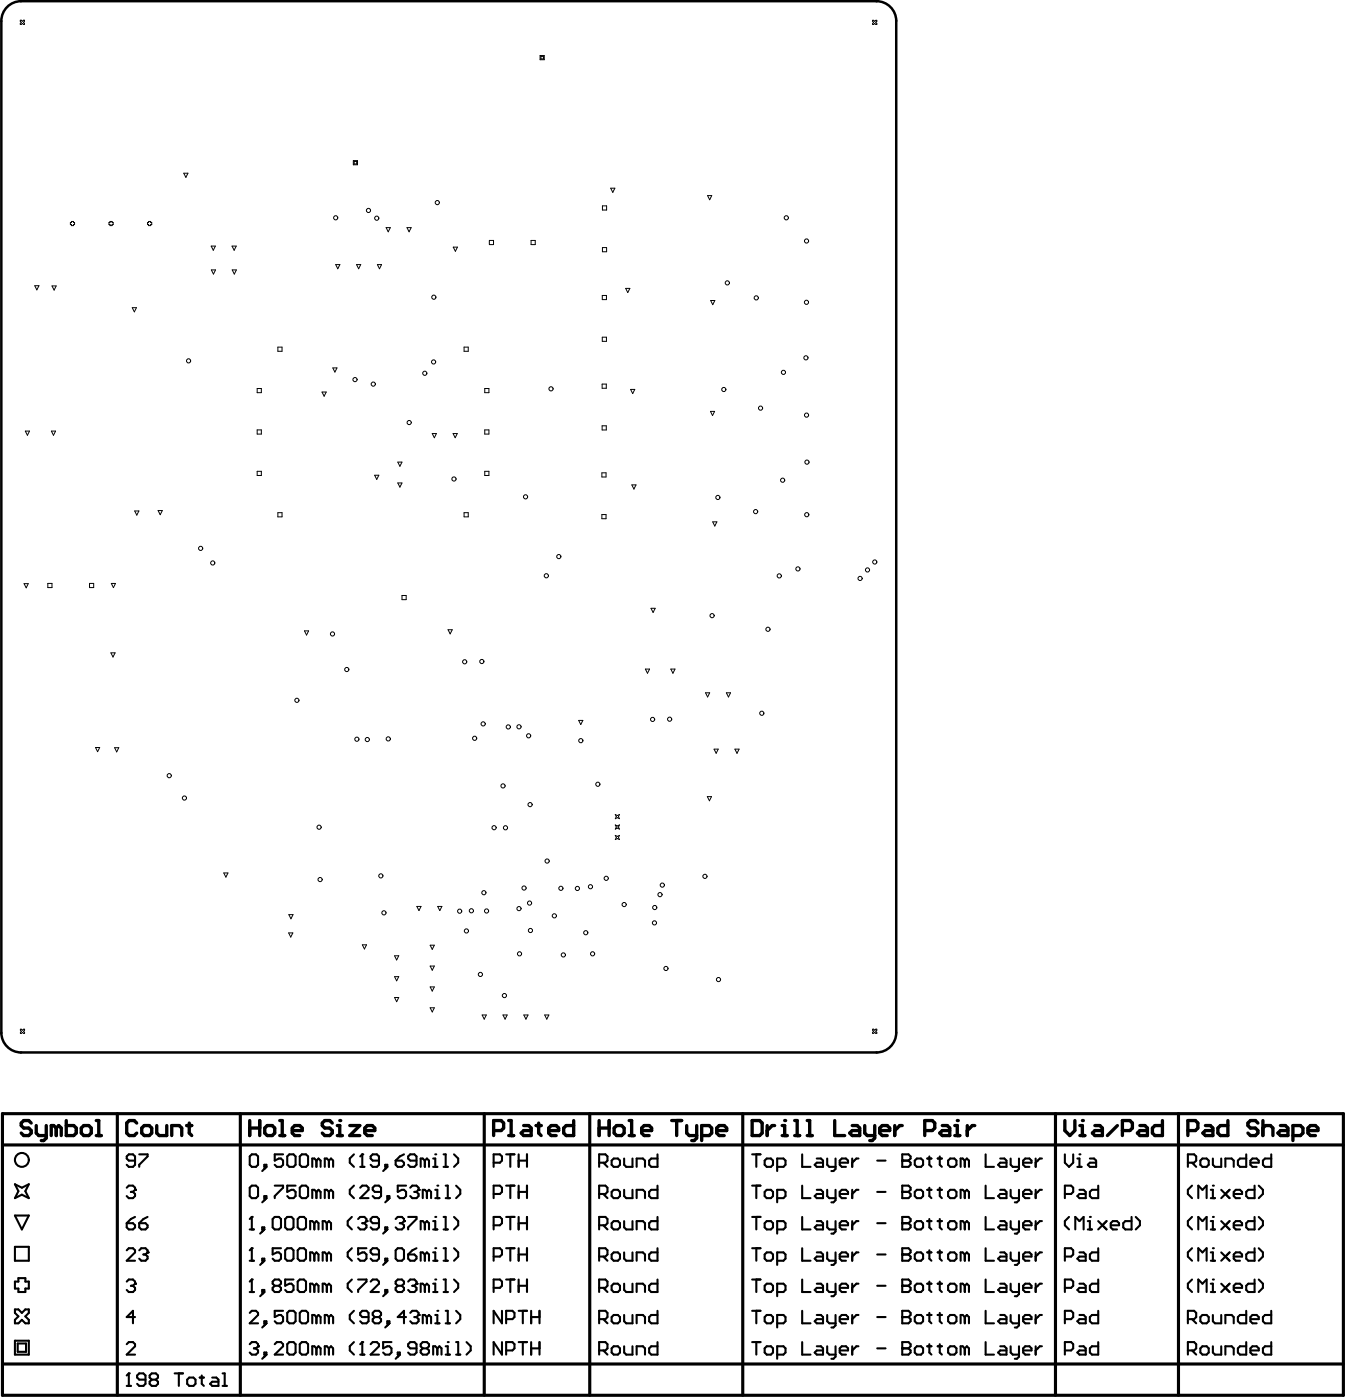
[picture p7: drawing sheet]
<svg xmlns="http://www.w3.org/2000/svg" width="273mm" height="284mm" viewBox="0 0 273 284" stroke-linecap="round" stroke-linejoin="round" font-family="sans-serif">
<path d="M4.2 .2h173.4M4.3 .2a4 4 0 0 0-4 4.1v205M177.5 .2a4 4 0 0 1 4 4.1M181.5 4.2v205M.3 209.2a4 4 0 0 0 4 4M4.2 213.2h173.4M181.5 209.2a4 4 0 0 1-4 4" fill="none" stroke="#000" stroke-width=".51"/>
<g fill="none" stroke="#000" stroke-width=".42">
<path d="M3 239.9l1.4 .7 1.4-.7-.7 1.4 .7 1.4-1.4-.7-1.4 .7 .7-1.4zM27.4 235.1h-1.3l-.4-.4v-.4l.4-.4h.8l.5 .4v1.7l-.5 .4h-.8l-.4-.4M28.2 233.9h1.7v.4l-1.7 1.7v.4M51 233.9h.8l.5 .4v1.7l-.5 .4h-.8l-.4-.4v-1.7zM53.5 236h.5v.4h-.5zM54 236.4l-.9 .8M57.3 233.9h-1.6v1.2l.8-.4h.4l.4 .4v.9l-.4 .4h-.8l-.4-.4M58.6 233.9h.9l.4 .4v1.7l-.4 .4h-.9l-.4-.4v-1.7zM61.1 233.9h.9l.4 .4v1.7l-.4 .4h-.9l-.4-.4v-1.7zM64.1 235.1l-.4-.4h-.4v1.7M64.1 235.1v1.3M64.1 235.1l.4-.4 .4 .4v1.3"/>
<path d="M66.6 235.1l-.4-.4h-.4v1.7M66.6 235.1v1.3M66.6 235.1l.5-.4 .4 .4v1.3M71.7 233.9l-.8 .8v.9l.8 .8M73 236.4h.8M73 234.3l.4-.4v2.5M76.8 235.1h-1.3l-.4-.4v-.4l.4-.4h.8l.5 .4v1.7l-.5 .4h-.8l-.4-.4M78 236h.5v.4h-.5zM78.5 236.4l-.9 .8M80.1 235.1h1.3l.4 .5v.4l-.4 .4h-.8l-.5-.4zM81.8 233.9l-.8 .4-.9 .8M84.4 235.1h-1.3l-.4-.4v-.4l.4-.4h.8l.5 .4v1.7l-.5 .4h-.8l-.4-.4"/>
<path d="M86.1 235.1l-.5-.4h-.4v1.7M86.1 235.1v1.3M86.1 235.1l.4-.4 .4 .4v1.3M87.7 236.4h.9M87.7 234.7h.5v1.7M89.9 236.4h.8M89.9 233.9h.4v2.5M92 233.9l.8 .8v.9l-.8 .8M100 235.6h1.3l.4-.5v-.8l-.4-.4h-1.3v2.5M102.5 233.9h1.7M103.4 233.9v2.5M105.1 233.9v2.5"/>
<path d="M105.1 235.1h1.6M106.7 233.9v2.5M121.4 235.6h1.2l.4-.5v-.8l-.4-.4h-1.2v2.5M122.2 235.6l.8 .8M124.3 234.7h.9l.4 .4v.9l-.4 .4h-.9l-.4-.4v-.9zM126.4 234.7v1.3l.4 .4h1.3v-1.7M129 236.4v-1.7h1.2l.4 .4v1.3M133.2 233.9v2.5h-1.3l-.4-.4v-.9l.4-.4h1.3M152.4 233.9h1.6M153.2 233.9v2.5M155.3 234.7h.9l.4 .4v.9l-.4 .4h-.9l-.4-.4v-.9zM157.4 236.4h1.3l.4-.4v-.9l-.4-.4h-1.3v2.5"/>
<path d="M162.5 233.9v2.5h1.7M165.4 234.7h.9l.4 .4v1.3h-1.3l-.4-.4 .4-.4h1.3M167.6 234.7v1.3l.4 .4h1.2M169.2 234.7v2.1l-.4 .4h-.4M170.1 235.6h1.7v-.5l-.4-.4h-.9l-.4 .4v.9l.4 .4h.9M172.6 234.7v1.7M173.9 234.7h-.4l-.9 .9M177.7 235.1h1.7M182.8 233.9h1.2l.4 .4v.4l-.4 .4 .4 .5v.4l-.4 .4h-1.2zM182.8 235.1h1.2M185.3 235.1l.4-.4h.9l.4 .4v.9l-.4 .4h-.9l-.4-.4zM187.8 234.7h.9"/>
<path d="M188.2 234.3v1.7l.5 .4M189.9 234.7h.9M190.4 234.3v1.7l.4 .4M192 235.1l.5-.4h.8l.4 .4v.9l-.4 .4h-.8l-.5-.4zM195.4 235.1l-.4-.4h-.4v1.7M195.4 235.1v1.3M195.4 235.1l.4-.4 .5 .4v1.3M199.6 233.9v2.5h1.7M202.6 234.7h.8l.5 .4v1.3h-1.3l-.4-.4 .4-.4h1.3M204.7 234.7v1.3l.4 .4h1.3M206.4 234.7v2.1l-.4 .4h-.4M207.3 235.6h1.6v-.5l-.4-.4h-.8l-.4 .4v.9l.4 .4h.8"/>
<path d="M209.8 234.7v1.7M211.1 234.7h-.5l-.8 .9M215.7 233.9v1.7l.8 .8 .9-.8v-1.7M218.2 236.4h.9M218.2 234.7h.5v1.7M220.8 234.7h.8l.4 .4v1.3h-1.2l-.5-.4 .5-.4h1.2M240.6 235.6h1.3l.4-.5v-.8l-.4-.4h-1.3v2.5M241.5 235.6l.8 .8M243.6 234.7h.8l.4 .4v.9l-.4 .4h-.8l-.5-.4v-.9zM245.7 234.7v1.3l.4 .4h1.3v-1.7M248.2 236.4v-1.7h1.3l.4 .4v1.3M252.4 233.9v2.5h-1.2l-.5-.4v-.9l.5-.4h1.2"/>
<path d="M253.3 235.6h1.7v-.5l-.5-.4h-.8l-.4 .4v.9l.4 .4h.8M257.5 233.9v2.5h-1.3l-.4-.4v-.9l.4-.4h1.3M3 252.6h2.8v2.8h-2.8zM3 259.6h.7v-.7h1.4v.7h.7v1.5h-.7v.7h-1.4v-.7h-.7zM3 246.3h2.8l-1.4 2.8zM25.7 253.3l.4-.4h.8l.5 .4v.4l-1.7 1.7h1.7M25.7 240.6l.4-.4h.8l.5 .4v.5l-.5 .4M25.7 247.8h1.2l.5 .4v.5l-.5 .4h-.8l-.4-.4zM25.7 259.6l.4-.4h.8l.5 .4v.5l-.5 .4M26.5 241.5h.4M26.9 241.5l.5 .4v.4l-.5 .4h-.8l-.4-.4M27.4 246.5l-.9 .5-.8 .8"/>
<path d="M28.2 253.3l.4-.4h.9l.4 .4v.4l-.4 .5M28.2 247.8h1.3l.4 .4v.5l-.4 .4h-.9l-.4-.4zM29 254.2h.5M29.5 254.2l.4 .4v.4l-.4 .4h-.9l-.4-.4M29.9 246.5l-.9 .5-.8 .8M50.6 255.4h.8M50.6 249.1h.8M50.6 259.6l.4-.4v2.6M50.6 247l.4-.5v2.6M50.6 253.3l.4-.4v2.5M51 240.2h.8l.5 .4v1.7l-.5 .4h-.8l-.4-.4v-1.7zM53.1 255h.4v.4h-.4z"/>
<path d="M53.1 248.7h.4v.4h-.4zM53.5 242.3h.5v.4h-.5zM53.5 255.4l-.8 .9M53.5 249.1l-.8 .8M54 242.7l-.9 .9M55.7 240.2h1.6v.4l-1.6 1.7v.4M55.7 246.5h.8l.4 .5v1.7l-.4 .4h-.8l-.5-.4v-1.7zM56.9 252.9h-1.7v1.3l.9-.5h.4l.4 .5v.8l-.4 .4h-.8l-.5-.4M58.2 252.9h.8l.5 .4v1.7l-.5 .4h-.8l-.4-.4v-1.7zM58.2 246.5h.8l.5 .5v1.7l-.5 .4h-.8l-.4-.4v-1.7zM59.5 259.2h-1.7v1.3l.8-.4h.4l.5 .4v.8l-.5 .5h-.8l-.4-.5M59.9 240.2h-1.7v1.3l.8-.4h.5l.4 .4v.8l-.4 .4h-.9l-.4-.4"/>
<path d="M60.7 259.2h.9l.4 .4v1.7l-.4 .5h-.9l-.4-.5v-1.7zM60.7 252.9h.9l.4 .4v1.7l-.4 .4h-.9l-.4-.4v-1.7zM60.7 246.5h.9l.4 .5v1.7l-.4 .4h-.9l-.4-.4v-1.7zM61.1 240.2h.9l.4 .4v1.7l-.4 .4h-.9l-.4-.4v-1.7zM63.7 254.2l-.4-.5h-.5v1.7M63.7 247.8l-.4-.4h-.5v1.7M63.7 247.8v1.3M63.7 254.2v1.2M63.7 254.2l.4-.5 .4 .5v1.2M63.7 247.8l.4-.4 .4 .4v1.3M64.1 241.5l-.4-.4h-.4v1.6M64.1 241.5v1.2"/>
<path d="M64.1 241.5l.4-.4 .4 .4v1.2M66.2 254.2l-.4-.5h-.4v1.7M66.2 247.8l-.4-.4h-.4v1.7M66.2 247.8v1.3M66.2 254.2v1.2M66.2 254.2l.4-.5 .5 .5v1.2M66.2 247.8l.4-.4 .5 .4v1.3M66.6 241.5l-.4-.4h-.4v1.6M66.6 241.5v1.2M66.6 241.5l.5-.4 .4 .4v1.2M71.3 252.9l-.9 .8v.9l.9 .8M71.3 259.2l-.9 .9v.8l.9 .9"/>
<path d="M71.3 246.5l-.9 .9v.8l.9 .9M71.7 240.2l-.8 .9v.8l.8 .8M72.5 259.2h1.7v.4l-1.7 1.7v.5M72.5 247l.5-.5h.8l.4 .5v.4l-.4 .4M73 240.6l.4-.4h.8l.5 .4v.5l-1.7 1.6h1.7M73.4 247.8h.4M73.8 247.8l.4 .4v.5l-.4 .4h-.8l-.5-.4M74.2 252.9h-1.7v1.3l.9-.5h.4l.4 .5v.8l-.4 .4h-.8l-.5-.4M75.1 259.6l.4-.4h.8l.5 .4v.5l-1.7 1.7h1.7M76.8 254.2h-1.3l-.4-.5v-.4l.4-.4h.8l.5 .4v1.7l-.5 .4h-.8l-.4-.4M76.8 247.8h-1.3l-.4-.4v-.4l.4-.5h.8l.5 .5v1.7l-.5 .4h-.8l-.4-.4M77.2 241.5h-1.3l-.4-.4v-.5l.4-.4h.9l.4 .4v1.7l-.4 .4h-.9l-.4-.4"/>
<path d="M78 255h.5v.4h-.5zM78 248.7h.5v.4h-.5zM78.5 242.3h.4v.4h-.4zM78.5 249.1l-.9 .8M78.5 255.4l-.9 .9M78.9 242.7l-.9 .9M80.1 247l.5-.5h.8l.4 .5v.4l-.4 .4M80.6 252.9h.8l.4 .4v1.7l-.4 .4h-.8l-.5-.4v-1.7zM81 247.8h.4M81.4 247.8l.4 .4v.5l-.4 .4h-.8l-.5-.4M82.3 240.2h-1.7v1.3l.8-.4h.4l.5 .4v.8l-.5 .4h-.8l-.4-.4M82.7 254.2h1.2l.5 .4v.4l-.5 .4h-.8l-.4-.4z"/>
<path d="M82.7 259.6l.4-.4h.8l.5 .4v.5l-.5 .4M82.7 246.5h1.7v.5l-1.7 1.7v.4M83.1 240.6l.4-.4h.9l.4 .4v.5l-.4 .4M83.9 241.5h.5M84.4 241.5l.4 .4v.4l-.4 .4h-.9l-.4-.4M84.4 252.9l-.9 .4-.8 .9M86.1 254.2l-.5-.5h-.4v1.7M86.1 247.8l-.5-.4h-.4v1.7M86.1 247.8v1.3M86.1 254.2v1.2M86.1 254.2l.4-.5 .4 .5v1.2M86.1 247.8l.4-.4 .4 .4v1.3"/>
<path d="M86.5 241.5l-.4-.4h-.5v1.6M86.5 241.5v1.2M86.5 241.5l.4-.4 .4 .4v1.2M87.7 255.4h.9M87.7 249.1h.9M87.7 253.7h.5v1.7M87.7 247.4h.5v1.7M88.2 242.7h.8M88.2 241.1h.4v1.6M89.9 255.4h.8M89.9 252.9h.4v2.5M89.9 259.2h.4v2.6"/>
<path d="M89.9 249.1h.8M89.9 246.5h.4v2.6M90.3 240.2h.4v2.5M90.3 242.7h.8M92 252.9l.8 .8v.9l-.8 .8M92 259.2l.8 .9v.8l-.8 .9M92 246.5l.8 .9v.8l-.8 .9M92.4 240.2l.8 .9v.8l-.8 .8M100 254.6h1.3l.4-.4v-.9l-.4-.4h-1.3v2.5M100 241.9h1.3l.4-.4v-.9l-.4-.4h-1.3v2.5M100 248.2h1.3l.4-.4v-.8l-.4-.5h-1.3v2.6M102.5 252.9h1.7"/>
<path d="M102.5 240.2h1.7M102.5 259.2h1.7M102.5 246.5h1.7M103.4 240.2v2.5M103.4 246.5v2.6M103.4 252.9v2.5M103.4 259.2v2.6M105.1 254.2h1.6M105.1 241.5h1.6M105.1 240.2v2.5M105.1 246.5v2.6M105.1 252.9v2.5"/>
<path d="M105.1 259.2v2.6M105.1 247.8h1.6M106.7 240.2v2.5M106.7 246.5v2.6M106.7 252.9v2.5M106.7 259.2v2.6M121.4 254.6h1.2l.4-.4v-.9l-.4-.4h-1.2v2.5M121.4 241.9h1.2l.4-.4v-.9l-.4-.4h-1.2v2.5M121.4 248.2h1.2l.4-.4v-.8l-.4-.5h-1.2v2.6M122.2 254.6l.8 .8M122.2 241.9l.8 .8M122.2 248.2l.8 .9"/>
<path d="M124.3 253.7h.9l.4 .5v.8l-.4 .4h-.9l-.4-.4v-.8zM124.3 241.1h.9l.4 .4v.8l-.4 .4h-.9l-.4-.4v-.8zM124.3 247.4h.9l.4 .4v.9l-.4 .4h-.9l-.4-.4v-.9zM126.4 253.7v1.3l.4 .4h1.3v-1.7M126.4 241.1v1.2l.4 .4h1.3v-1.6M126.4 247.4v1.3l.4 .4h1.3v-1.7M129 255.4v-1.7h1.2l.4 .5v1.2M129 242.7v-1.6h1.2l.4 .4v1.2M129 249.1v-1.7h1.2l.4 .4v1.3M133.2 259.2v2.6h-1.3l-.4-.5v-.8l.4-.4h1.3M133.2 252.9v2.5h-1.3l-.4-.4v-.8l.4-.5h1.3M133.2 240.2v2.5h-1.3l-.4-.4v-.8l.4-.4h1.3"/>
<path d="M133.2 246.5v2.6h-1.3l-.4-.4v-.9l.4-.4h1.3M152.4 252.9h1.6M152.4 240.2h1.6M152.4 259.2h1.6M152.4 246.5h1.6M153.2 240.2v2.5M153.2 246.5v2.6M153.2 252.9v2.5M153.2 259.2v2.6M155.3 253.7h.9l.4 .5v.8l-.4 .4h-.9l-.4-.4v-.8zM155.3 241.1h.9l.4 .4v.8l-.4 .4h-.9l-.4-.4v-.8zM155.3 247.4h.9l.4 .4v.9l-.4 .4h-.9l-.4-.4v-.9z"/>
<path d="M157.4 255.4h1.3l.4-.4v-.8l-.4-.5h-1.3v2.6M157.4 242.7h1.3l.4-.4v-.8l-.4-.4h-1.3v2.5M157.4 249.1h1.3l.4-.4v-.9l-.4-.4h-1.3v2.5M162.5 259.2v2.6h1.7M162.5 252.9v2.5h1.7M162.5 240.2v2.5h1.7M162.5 246.5v2.6h1.7M165.4 253.7h.9l.4 .5v1.2h-1.3l-.4-.4 .4-.4h1.3M165.4 241.1h.9l.4 .4v1.2h-1.3l-.4-.4 .4-.4h1.3M165.4 247.4h.9l.4 .4v1.3h-1.3l-.4-.4 .4-.5h1.3M167.6 253.7v1.3l.4 .4h1.2M167.6 241.1v1.2l.4 .4h1.2"/>
<path d="M167.6 247.4v1.3l.4 .4h1.2M169.2 241.1v2.1l-.4 .4h-.4M169.2 247.4v2.1l-.4 .4h-.4M169.2 253.7v2.1l-.4 .5h-.4M170.1 254.6h1.7v-.4l-.4-.5h-.9l-.4 .5v.8l.4 .4h.9M170.1 241.9h1.7v-.4l-.4-.4h-.9l-.4 .4v.8l.4 .4h.9M170.1 248.2h1.7v-.4l-.4-.4h-.9l-.4 .4v.9l.4 .4h.9M172.6 241.1v1.6M172.6 247.4v1.7M172.6 253.7v1.7M173.9 253.7h-.4l-.9 .9M173.9 241.1h-.4l-.9 .8"/>
<path d="M173.9 247.4h-.4l-.9 .8M177.7 254.2h1.7M177.7 241.5h1.7M177.7 247.8h1.7M182.8 259.2h1.2l.4 .4v.5l-.4 .4 .4 .4v.4l-.4 .5h-1.2zM182.8 252.9h1.2l.4 .4v.4l-.4 .5 .4 .4v.4l-.4 .4h-1.2zM182.8 254.2h1.2M182.8 240.2h1.2l.4 .4v.5l-.4 .4 .4 .4v.4l-.4 .4h-1.2zM182.8 241.5h1.2M182.8 246.5h1.2l.4 .5v.4l-.4 .4 .4 .4v.5l-.4 .4h-1.2zM182.8 247.8h1.2M185.3 254.2l.4-.5h.9l.4 .5v.8l-.4 .4h-.9l-.4-.4z"/>
<path d="M185.3 241.5l.4-.4h.9l.4 .4v.8l-.4 .4h-.9l-.4-.4zM185.3 247.8l.4-.4h.9l.4 .4v.9l-.4 .4h-.9l-.4-.4zM187.8 253.7h.9M187.8 241.1h.9M187.8 247.4h.9M188.2 240.6v1.7l.5 .4M188.2 247v1.7l.5 .4M188.2 253.3v1.7l.5 .4M188.2 259.6v1.7l.5 .5M189.9 253.7h.9M189.9 241.1h.9M189.9 247.4h.9"/>
<path d="M190.4 240.6v1.7l.4 .4M190.4 247v1.7l.4 .4M190.4 253.3v1.7l.4 .4M190.4 259.6v1.7l.4 .5M192 254.2l.5-.5h.8l.4 .5v.8l-.4 .4h-.8l-.5-.4zM192 241.5l.5-.4h.8l.4 .4v.8l-.4 .4h-.8l-.5-.4zM192 247.8l.5-.4h.8l.4 .4v.9l-.4 .4h-.8l-.5-.4zM195.4 254.2l-.4-.5h-.4v1.7M195.4 241.5l-.4-.4h-.4v1.6M195.4 247.8l-.4-.4h-.4v1.7M195.4 241.5l.4-.4 .5 .4v1.2M195.4 241.5v1.2"/>
<path d="M195.4 247.8v1.3M195.4 254.2v1.2M195.4 247.8l.4-.4 .5 .4v1.3M195.4 254.2l.4-.5 .5 .5v1.2M199.6 259.2v2.6h1.7M199.6 252.9v2.5h1.7M199.6 240.2v2.5h1.7M199.6 246.5v2.6h1.7M202.6 253.7h.8l.5 .5v1.2h-1.3l-.4-.4 .4-.4h1.3M202.6 241.1h.8l.5 .4v1.2h-1.3l-.4-.4 .4-.4h1.3M202.6 247.4h.8l.5 .4v1.3h-1.3l-.4-.4 .4-.5h1.3M204.7 253.7v1.3l.4 .4h1.3"/>
<path d="M204.7 241.1v1.2l.4 .4h1.3M204.7 247.4v1.3l.4 .4h1.3M206.4 253.7v2.1l-.4 .5h-.4M206.4 241.1v2.1l-.4 .4h-.4M206.4 247.4v2.1l-.4 .4h-.4M207.3 254.6h1.6v-.4l-.4-.5h-.8l-.4 .5v.8l.4 .4h.8M207.3 241.9h1.6v-.4l-.4-.4h-.8l-.4 .4v.8l.4 .4h.8M207.3 248.2h1.6v-.4l-.4-.4h-.8l-.4 .4v.9l.4 .4h.8M209.8 241.1v1.6M209.8 247.4v1.7M209.8 253.7v1.7M211.1 253.7h-.5l-.8 .9"/>
<path d="M211.1 241.1h-.5l-.8 .8M211.1 247.4h-.5l-.8 .8M215.7 254.6h1.3l.4-.4v-.9l-.4-.4h-1.3v2.5M215.7 241.9h1.3l.4-.4v-.9l-.4-.4h-1.3v2.5M216.5 246.5l-.8 .9v.8l.8 .9M217.8 249.1v-2.6l.9 .9 .8-.9v2.6M218.7 253.7h.8l.4 .5v1.2h-1.2l-.5-.4 .5-.4h1.2M218.7 241.1h.8l.4 .4v1.2h-1.2l-.5-.4 .5-.4h1.2M220.3 249.1h.9M220.3 247.4h.5v1.7M222.5 247.4l1.6 1.7M222.5 259.2v2.6h-1.3l-.4-.5v-.8l.4-.4h1.3"/>
<path d="M222.5 252.9v2.5h-1.3l-.4-.4v-.8l.4-.5h1.3M222.5 240.2v2.5h-1.3l-.4-.4v-.8l.4-.4h1.3M224.1 247.4l-1.6 1.7M225 248.2h1.7v-.4l-.4-.4h-.9l-.4 .4v.9l.4 .4h.9M229.2 246.5v2.6h-1.3l-.4-.4v-.9l.4-.4h1.3M230.1 246.5l.8 .9v.8l-.8 .9M241.5 240.2l-.9 .9v.8l.9 .8M241.5 246.5l-.9 .9v.8l.9 .9M241.5 252.9l-.9 .8v.9l.9 .8M241.5 259.2l-.9 .9v.8l.9 .9M242.7 242.7v-2.5l.9 .9 .8-.9v2.5M242.7 249.1v-2.6l.9 .9 .8-.9v2.6"/>
<path d="M242.7 255.4v-2.5l.9 .8 .8-.8v2.5M245.3 255.4h.8M245.3 242.7h.8M245.3 249.1h.8M245.3 253.7h.4v1.7M245.3 241.1h.4v1.6M245.3 247.4h.4v1.7M247.4 253.7l1.7 1.7M247.4 241.1l1.7 1.6M247.4 247.4l1.7 1.7M249.1 253.7l-1.7 1.7M249.1 241.1l-1.7 1.6"/>
<path d="M249.1 247.4l-1.7 1.7M249.9 254.6h1.7v-.4l-.4-.5h-.9l-.4 .5v.8l.4 .4h.9M249.9 241.9h1.7v-.4l-.4-.4h-.9l-.4 .4v.8l.4 .4h.9M249.9 248.2h1.7v-.4l-.4-.4h-.9l-.4 .4v.9l.4 .4h.9M254.1 259.2v2.6h-1.2l-.5-.5v-.8l.5-.4h1.2M254.1 252.9v2.5h-1.2l-.5-.4v-.8l.5-.5h1.2M254.1 240.2v2.5h-1.2l-.5-.4v-.8l.5-.4h1.2M254.1 246.5v2.6h-1.2l-.5-.4v-.9l.5-.4h1.2M255 240.2l.8 .9v.8l-.8 .8M255 246.5l.8 .9v.8l-.8 .9M255 252.9l.8 .8v.9l-.8 .8M255 259.2l.8 .9v.8l-.8 .9"/>
<path d="M3 265.3h.7l.7 .7 .7-.7h.7v.7l-.7 .7 .7 .7v.7h-.7l-.7-.7-.7 .7h-.7v-.7l.7-.7-.7-.7zM3 271.6h2.8v2.8h-2.8zM3.6 272.2h1.7v1.7h-1.7zM25.7 272.3l.4-.4h.8l.5 .4v.4l-1.7 1.7h1.7M25.7 278.7l.4-.5v2.6M26.5 260.5h.4M26.9 260.5l.5 .4v.4l-.5 .5h-.8l-.4-.5M27.4 266.8h-1.7l1.2-1.2v2.5M29.5 279.5h-1.3l-.4-.4v-.4l.4-.5h.8l.5 .5v1.7l-.5 .4h-.8l-.4-.4M30.7 279.5l-.4 .4v.5l.4 .4h.9l.4-.4v-.5l-.4-.4M30.7 279.5l-.4-.4v-.4l.4-.5h.9l.4 .5v.4l-.4 .4M30.7 279.5h.9"/>
<path d="M35.4 278.2h1.7M36.2 278.2v2.6M37.9 279.5l.4-.4h.9l.4 .4v.9l-.4 .4h-.9l-.4-.4zM40.4 279.1h.9M40.9 278.7v1.7l.4 .4M43 279.1h.8l.4 .4v1.3h-1.2l-.4-.4 .4-.5h1.2M45.1 278.2h.4v2.6M50.6 266l.4-.4h.8l.5 .4v.4l-1.7 1.7h1.7M50.6 261.8h.8M50.6 272.3l.4-.4h.8l.5 .4v.4l-.5 .5M51.4 273.2h.4M51.8 273.2l.5 .4v.4l-.5 .4h-.8l-.4-.4"/>
<path d="M53.1 261.3h.4v.5h-.4zM53.5 267.7h.5v.4h-.5zM53.5 274h.5v.4h-.5zM53.5 261.8l-.8 .8M54 268.1l-.9 .8M54 274.4l-.9 .9M55.7 272.3l.4-.4h.8l.4 .4v.4l-1.6 1.7h1.6M55.7 260.5l-.5 .4v.4l.5 .5h.8l.4-.5v-.4l-.4-.4M55.7 260.5l-.5-.4v-.5l.5-.4h.8l.4 .4v.5l-.4 .4M55.7 260.5h.8M57.3 265.6h-1.6v1.2l.8-.4h.4l.4 .4v.9l-.4 .4h-.8l-.4-.4M58.6 265.6h.9l.4 .4v1.7l-.4 .4h-.9l-.4-.4v-1.7z"/>
<path d="M58.6 271.9h.9l.4 .4v1.7l-.4 .4h-.9l-.4-.4v-1.7zM61.1 265.6h.9l.4 .4v1.7l-.4 .4h-.9l-.4-.4v-1.7zM61.1 271.9h.9l.4 .4v1.7l-.4 .4h-.9l-.4-.4v-1.7zM63.7 260.5l-.4-.4h-.5v1.7M63.7 260.5l.4-.4 .4 .4v1.3M63.7 260.5v1.3M64.1 266.8l-.4-.4h-.4v1.7M64.1 273.2l-.4-.5h-.4v1.7M64.1 266.8v1.3M64.1 273.2v1.2M64.1 266.8l.4-.4 .4 .4v1.3M64.1 273.2l.4-.5 .4 .5v1.2"/>
<path d="M66.2 260.5l-.4-.4h-.4v1.7M66.2 260.5l.4-.4 .5 .4v1.3M66.2 260.5v1.3M66.6 266.8l-.4-.4h-.4v1.7M66.6 273.2l-.4-.5h-.4v1.7M66.6 266.8v1.3M66.6 273.2v1.2M66.6 266.8l.5-.4 .4 .4v1.3M66.6 273.2l.5-.5 .4 .5v1.2M71.7 265.6l-.8 .8v.9l.8 .8M71.7 271.9l-.8 .8v.9l.8 .8M73 274.4h.8"/>
<path d="M73 272.3l.4-.4v2.5M74.7 266.8h-1.3l-.4-.4v-.4l.4-.4h.8l.5 .4v1.7l-.5 .4h-.8l-.4-.4M75.1 272.3l.4-.4h.8l.5 .4v.4l-1.7 1.7h1.7M75.9 266.8l-.4 .5v.4l.4 .4h.9l.4-.4v-.4l-.4-.5M75.9 266.8h.9M75.9 266.8l-.4-.4v-.4l.4-.4h.9l.4 .4v.4l-.4 .4M78 261.3h.5v.5h-.5zM78.5 267.7h.4v.4h-.4zM78.5 261.8l-.9 .8M78.9 268.1l-.9 .8M79.3 271.9h-1.7v1.3l.9-.5h.4l.4 .5v.8l-.4 .4h-.9l-.4-.4M80.6 274h.4v.4h-.4z"/>
<path d="M80.6 260.5l-.5 .4v.4l.5 .5h.8l.4-.5v-.4l-.4-.4M80.6 260.5l-.5-.4v-.5l.5-.4h.8l.4 .4v.5l-.4 .4M80.6 260.5h.8M81 274.4l-.9 .9M82.3 266.8h-1.7l1.2-1.2v2.5M83.1 266l.4-.4h.9l.4 .4v.4l-.4 .4M83.5 260.5h.4M83.9 260.5l.5 .4v.4l-.5 .5h-.8l-.4-.5M83.9 266.8h.5M84.4 266.8l.4 .5v.4l-.4 .4h-.9l-.4-.4M84.4 273.2h-1.3l-.4-.5v-.4l.4-.4h.8l.5 .4v1.7l-.5 .4h-.8l-.4-.4M85.6 273.2l-.4 .4v.4l.4 .4h.9l.4-.4v-.4l-.4-.4"/>
<path d="M85.6 273.2l-.4-.5v-.4l.4-.4h.9l.4 .4v.4l-.4 .5M85.6 273.2h.9M86.1 260.5l-.5-.4h-.4v1.7M86.1 260.5v1.3M86.1 260.5l.4-.4 .4 .4v1.3M86.5 266.8l-.4-.4h-.5v1.7M86.5 266.8v1.3M86.5 266.8l.4-.4 .4 .4v1.3M87.7 261.8h.9M87.7 260.1h.5v1.7M88.2 268.1h.8M88.2 266.4h.4v1.7"/>
<path d="M88.6 273.2l-.4-.5h-.5v1.7M88.6 273.2v1.2M88.6 273.2l.4-.5 .4 .5v1.2M89.9 261.8h.8M90.3 268.1h.8M90.3 274.4h.8M90.3 265.6h.4v2.5M90.3 272.7h.4v1.7M92.4 274.4h.8M92.4 271.9h.4v2.5M92.4 265.6l.8 .8v.9l-.8 .8M94.5 271.9l.8 .8v.9l-.8 .8"/>
<path d="M100 260.9h1.3l.4-.4v-.9l-.4-.4h-1.3v2.6M101.7 265.6v2.5l-1.7-2.5v2.5M101.7 271.9v2.5l-1.7-2.5v2.5M102.5 267.3h1.3l.4-.5v-.8l-.4-.4h-1.3v2.5M102.5 273.6h1.3l.4-.4v-.9l-.4-.4h-1.3v2.5M105.1 265.6h1.6M105.1 271.9h1.6M105.1 260.5h1.6M105.9 265.6v2.5M105.9 271.9v2.5M107.6 266.8h1.7M107.6 265.6v2.5"/>
<path d="M107.6 271.9v2.5M107.6 273.2h1.7M109.3 265.6v2.5M109.3 271.9v2.5M121.4 267.3h1.2l.4-.5v-.8l-.4-.4h-1.2v2.5M121.4 273.6h1.2l.4-.4v-.9l-.4-.4h-1.2v2.5M121.4 260.9h1.2l.4-.4v-.9l-.4-.4h-1.2v2.6M122.2 267.3l.8 .8M122.2 273.6l.8 .8M122.2 260.9l.8 .9M124.3 266.4h.9l.4 .4v.9l-.4 .4h-.9l-.4-.4v-.9zM124.3 272.7h.9l.4 .5v.8l-.4 .4h-.9l-.4-.4v-.8z"/>
<path d="M124.3 260.1h.9l.4 .4v.8l-.4 .5h-.9l-.4-.5v-.8zM126.4 266.4v1.3l.4 .4h1.3v-1.7M126.4 272.7v1.3l.4 .4h1.3v-1.7M126.4 260.1v1.2l.4 .5h1.3v-1.7M129 268.1v-1.7h1.2l.4 .4v1.3M129 274.4v-1.7h1.2l.4 .5v1.2M129 261.8v-1.7h1.2l.4 .4v1.3M133.2 265.6v2.5h-1.3l-.4-.4v-.9l.4-.4h1.3M133.2 271.9v2.5h-1.3l-.4-.4v-.8l.4-.5h1.3M152.4 265.6h1.6M152.4 271.9h1.6M153.2 265.6v2.5"/>
<path d="M153.2 271.9v2.5M155.3 266.4h.9l.4 .4v.9l-.4 .4h-.9l-.4-.4v-.9zM155.3 272.7h.9l.4 .5v.8l-.4 .4h-.9l-.4-.4v-.8zM155.3 260.1h.9l.4 .4v.8l-.4 .5h-.9l-.4-.5v-.8zM157.4 268.1h1.3l.4-.4v-.9l-.4-.4h-1.3v2.5M157.4 274.4h1.3l.4-.4v-.8l-.4-.5h-1.3v2.6M157.4 261.8h1.3l.4-.5v-.8l-.4-.4h-1.3v2.5M162.5 265.6v2.5h1.7M162.5 271.9v2.5h1.7M165.4 266.4h.9l.4 .4v1.3h-1.3l-.4-.4 .4-.4h1.3M165.4 272.7h.9l.4 .5v1.2h-1.3l-.4-.4 .4-.4h1.3M165.4 260.1h.9l.4 .4v1.3h-1.3l-.4-.5 .4-.4h1.3"/>
<path d="M167.6 266.4v1.3l.4 .4h1.2M167.6 272.7v1.3l.4 .4h1.2M167.6 260.1v1.2l.4 .5h1.2M169.2 260.1v2.1l-.4 .4h-.4M169.2 266.4v2.1l-.4 .4h-.4M169.2 272.7v2.2l-.4 .4h-.4M170.1 267.3h1.7v-.5l-.4-.4h-.9l-.4 .4v.9l.4 .4h.9M170.1 273.6h1.7v-.4l-.4-.5h-.9l-.4 .5v.8l.4 .4h.9M170.1 260.9h1.7v-.4l-.4-.4h-.9l-.4 .4v.8l.4 .5h.9M172.6 260.1v1.7M172.6 266.4v1.7M172.6 272.7v1.7"/>
<path d="M173.9 266.4h-.4l-.9 .9M173.9 272.7h-.4l-.9 .9M173.9 260.1h-.4l-.9 .8M177.7 266.8h1.7M177.7 260.5h1.7M177.7 273.2h1.7M182.8 265.6h1.2l.4 .4v.4l-.4 .4 .4 .5v.4l-.4 .4h-1.2zM182.8 271.9h1.2l.4 .4v.4l-.4 .5 .4 .4v.4l-.4 .4h-1.2zM182.8 266.8h1.2M182.8 260.5h1.2M182.8 273.2h1.2M185.3 266.8l.4-.4h.9l.4 .4v.9l-.4 .4h-.9l-.4-.4z"/>
<path d="M185.3 273.2l.4-.5h.9l.4 .5v.8l-.4 .4h-.9l-.4-.4zM185.3 260.5l.4-.4h.9l.4 .4v.8l-.4 .5h-.9l-.4-.5zM187.8 266.4h.9M187.8 272.7h.9M187.8 260.1h.9M188.2 266v1.7l.5 .4M188.2 272.3v1.7l.5 .4M189.9 266.4h.9M189.9 272.7h.9M189.9 260.1h.9M190.4 266v1.7l.4 .4M190.4 272.3v1.7l.4 .4"/>
<path d="M192 266.8l.5-.4h.8l.4 .4v.9l-.4 .4h-.8l-.5-.4zM192 273.2l.5-.5h.8l.4 .5v.8l-.4 .4h-.8l-.5-.4zM192 260.5l.5-.4h.8l.4 .4v.8l-.4 .5h-.8l-.5-.5zM195.4 266.8l-.4-.4h-.4v1.7M195.4 273.2l-.4-.5h-.4v1.7M195.4 260.5l-.4-.4h-.4v1.7M195.4 260.5v1.3M195.4 266.8v1.3M195.4 273.2v1.2M195.4 266.8l.4-.4 .5 .4v1.3M195.4 260.5l.4-.4 .5 .4v1.3M195.4 273.2l.4-.5 .5 .5v1.2"/>
<path d="M199.6 265.6v2.5h1.7M199.6 271.9v2.5h1.7M202.6 266.4h.8l.5 .4v1.3h-1.3l-.4-.4 .4-.4h1.3M202.6 272.7h.8l.5 .5v1.2h-1.3l-.4-.4 .4-.4h1.3M202.6 260.1h.8l.5 .4v1.3h-1.3l-.4-.5 .4-.4h1.3M204.7 266.4v1.3l.4 .4h1.3M204.7 272.7v1.3l.4 .4h1.3M204.7 260.1v1.2l.4 .5h1.3M206.4 266.4v2.1l-.4 .4h-.4M206.4 272.7v2.2l-.4 .4h-.4M206.4 260.1v2.1l-.4 .4h-.4M207.3 267.3h1.6v-.5l-.4-.4h-.8l-.4 .4v.9l.4 .4h.8"/>
<path d="M207.3 273.6h1.6v-.4l-.4-.5h-.8l-.4 .5v.8l.4 .4h.8M207.3 260.9h1.6v-.4l-.4-.4h-.8l-.4 .4v.8l.4 .5h.8M209.8 260.1v1.7M209.8 266.4v1.7M209.8 272.7v1.7M211.1 266.4h-.5l-.8 .9M211.1 272.7h-.5l-.8 .9M211.1 260.1h-.5l-.8 .8M215.7 267.3h1.3l.4-.5v-.8l-.4-.4h-1.3v2.5M215.7 273.6h1.3l.4-.4v-.9l-.4-.4h-1.3v2.5M215.7 260.9h1.3l.4-.4v-.9l-.4-.4h-1.3v2.6M218.7 266.4h.8l.4 .4v1.3h-1.2l-.5-.4 .5-.4h1.2"/>
<path d="M218.7 272.7h.8l.4 .5v1.2h-1.2l-.5-.4 .5-.4h1.2M218.7 260.1h.8l.4 .4v1.3h-1.2l-.5-.5 .5-.4h1.2M222.5 265.6v2.5h-1.3l-.4-.4v-.9l.4-.4h1.3M222.5 271.9v2.5h-1.3l-.4-.4v-.8l.4-.5h1.3M240.6 267.3h1.3l.4-.5v-.8l-.4-.4h-1.3v2.5M240.6 273.6h1.3l.4-.4v-.9l-.4-.4h-1.3v2.5M241.5 267.3l.8 .8M241.5 273.6l.8 .8M242.7 261.8v-2.6l.9 .9 .8-.9v2.6M243.6 266.4h.8l.4 .4v.9l-.4 .4h-.8l-.5-.4v-.9zM243.6 272.7h.8l.4 .5v.8l-.4 .4h-.8l-.5-.4v-.8zM245.3 261.8h.8"/>
<path d="M245.3 260.1h.4v1.7M245.7 266.4v1.3l.4 .4h1.3v-1.7M245.7 272.7v1.3l.4 .4h1.3v-1.7M247.4 260.1l1.7 1.7M248.2 268.1v-1.7h1.3l.4 .4v1.3M248.2 274.4v-1.7h1.3l.4 .5v1.2M249.1 260.1l-1.7 1.7M249.9 260.9h1.7v-.4l-.4-.4h-.9l-.4 .4v.8l.4 .5h.9M252.4 265.6v2.5h-1.2l-.5-.4v-.9l.5-.4h1.2M252.4 271.9v2.5h-1.2l-.5-.4v-.8l.5-.5h1.2M253.3 267.3h1.7v-.5l-.5-.4h-.8l-.4 .4v.9l.4 .4h.8M253.3 273.6h1.7v-.4l-.5-.5h-.8l-.4 .5v.8l.4 .4h.8"/>
<path d="M257.5 265.6v2.5h-1.3l-.4-.4v-.9l.4-.4h1.3M257.5 271.9v2.5h-1.3l-.4-.4v-.8l.4-.5h1.3M25.7 280.8h.8M45.1 280.8h.8"/>
<circle cx="4.4" cy="235" r="1.41"/>
</g>
<g fill="none" stroke="#000" stroke-width=".2">
<path d="M4.1 4.1l.4 .2 .5-.2-.3 .4 .3 .4-.5-.2-.4 .2 .2-.4zM109.4 11.3h.8v.8h-.8zM109.6 11.4h.5v.5h-.5zM176.8 4.1l.4 .2 .4-.2-.2 .4 .2 .5-.4-.3-.4 .3 .2-.5zM37.2 35.1h.9l-.5 .8zM71.6 32.5h.8v.9h-.8zM71.7 32.7h.5v.5h-.5zM123.7 38.1h.8l-.4 .9zM143.3 39.6h.9l-.5 .9zM7 57.9h.9l-.4 .8zM10.5 57.9h.9l-.4 .9zM14.5 44.9h.4v.2h.2v.4h-.2v.2h-.4v-.2h-.2v-.4h.2z"/>
<path d="M22.3 44.9h.4v.2h.2v.4h-.2v.2h-.4v-.2h-.2v-.4h.2zM30.1 44.9h.4v.2h.2v.4h-.2v.2h-.4v-.2h-.2v-.4h.2zM42.8 49.9h.8l-.4 .8zM42.8 54.7h.9l-.5 .8zM47 49.9h.8l-.4 .8zM47 54.7h.9l-.4 .8zM68 53.6h.8l-.4 .9zM72.2 53.6h.9l-.5 .9zM76.4 53.6h.9l-.4 .9zM78.2 46.1h.9l-.5 .9zM82.4 46.1h.9l-.4 .9zM91.8 50.1h.9l-.5 .8z"/>
<path d="M99.1 48.7h.9v.9h-.9zM107.6 48.7h.8v.9h-.8zM122 59.9h.8v.8h-.8zM122 41.7h.9v.9h-.9zM122 50.2h.9v.8h-.9zM126.7 58.4h.9l-.4 .9zM26.8 62.3h.8l-.4 .9zM52.1 78.7h.8v.9h-.8zM56.3 70.3h.8v.9h-.8zM65.2 79.4h.9l-.4 .9zM67.4 74.5h.9l-.5 .9zM94 70.3h.8v.9h-.8z"/>
<path d="M98.2 78.7h.8v.9h-.8zM122 77.8h.8v.9h-.8zM122 68.3h.8v.9h-.8zM127.7 78.9h.9l-.4 .8zM144 60.9h.8l-.4 .8zM5.1 87.3h.9l-.4 .9zM10.4 87.3h.9l-.5 .9zM52.1 87.1h.8v.8h-.8zM52.1 95.5h.8v.8h-.8zM75.9 96.3h.8l-.4 .8zM80.6 97.8h.8l-.4 .9zM80.6 93.6h.8l-.4 .9z"/>
<path d="M87.6 87.8h.8l-.4 .9zM91.8 87.8h.8l-.4 .9zM98.2 95.5h.8v.8h-.8zM98.2 87.1h.8v.8h-.8zM121.9 95.8h.9v.8h-.9zM122 86.3h.8v.8h-.8zM128 98.2h.8l-.4 .9zM143.9 83.3h.9l-.5 .9zM4.9 118.2h.8l-.4 .9zM9.7 118.2h.8v.8h-.8zM18.1 118.2h.9v.8h-.9zM22.5 118.2h.9l-.4 .9z"/>
<path d="M27.3 103.5h.8l-.4 .9zM32 103.4h.9l-.4 .9zM56.3 103.9h.8v.8h-.8zM94 103.9h.8v.8h-.8zM121.9 104.2h.9v.9h-.9zM144.4 105.7h.8l-.4 .9zM22.5 132.3h.8l-.4 .8zM61.7 127.8h.8l-.4 .9zM81.4 120.6h.9v.9h-.9zM90.8 127.6h.8l-.4 .8zM130.7 135.6h.9l-.4 .8zM131.9 123.2h.8l-.4 .9z"/>
<path d="M135.9 135.6h.8l-.4 .8zM19.3 151.4h.9l-.4 .9zM23.2 151.5h.9l-.5 .8zM117.2 146h.9l-.5 .8zM142.9 140.4h.9l-.5 .8zM144.6 151.8h.9l-.4 .8zM147.1 140.4h.9l-.4 .8zM148.9 151.8h.8l-.4 .8zM45.3 176.9h.9l-.4 .8zM124.6 167.1l.5 .2 .4-.2-.2 .5 .2 .4-.4-.2-.5 .2 .2-.4zM124.6 169.2l.5 .3 .4-.3-.2 .5 .2 .4-.4-.2-.5 .2 .2-.4zM124.6 165l.5 .2 .4-.2-.2 .4 .2 .5-.4-.2-.5 .2 .2-.5z"/>
<path d="M143.3 161.4h.8l-.4 .8zM58.5 189h.8l-.4 .9zM58.5 185.3h.9l-.5 .8zM73.4 191.4h.8l-.4 .9zM79.9 193.6h.9l-.5 .9zM79.9 197.9h.9l-.5 .8zM84.4 183.6h.9l-.4 .9zM87.1 199.9h.9l-.4 .9zM87.1 195.7h.9l-.4 .9zM87.1 191.5h.9l-.4 .8zM88.7 183.6h.8l-.4 .9zM4.1 208.5l.5 .2 .4-.2-.2 .4 .2 .5-.4-.3-.5 .3 .2-.5z"/>
<path d="M79.9 202.1h.9l-.5 .8zM87.1 204.2h.9l-.4 .8zM97.7 205.6h.8l-.4 .9zM101.9 205.6h.8l-.4 .9zM106.1 205.6h.9l-.5 .9zM110.3 205.6h.9l-.4 .9zM176.8 208.5l.4 .2 .4-.2-.2 .4 .2 .5-.4-.3-.4 .3 .2-.5z"/>
<circle cx="68" cy="44.1" r=".42"/>
<circle cx="74.6" cy="42.6" r=".42"/>
<circle cx="76.3" cy="44.2" r=".42"/>
<circle cx="88.6" cy="41" r=".42"/>
<circle cx="147.3" cy="57.3" r=".42"/>
<circle cx="159.3" cy="44.1" r=".42"/>
<circle cx="163.4" cy="48.8" r=".42"/>
<circle cx="38.2" cy="73.1" r=".42"/>
<circle cx="71.9" cy="76.9" r=".42"/>
<circle cx="75.6" cy="77.8" r=".42"/>
<circle cx="86" cy="75.6" r=".42"/>
<circle cx="87.8" cy="73.3" r=".42"/>
<circle cx="87.9" cy="60.2" r=".42"/>
<circle cx="111.6" cy="78.8" r=".42"/>
<circle cx="146.6" cy="78.9" r=".42"/>
<circle cx="153.2" cy="60.3" r=".42"/>
<circle cx="158.7" cy="75.4" r=".42"/>
<circle cx="163.2" cy="72.5" r=".42"/>
<circle cx="163.4" cy="61.2" r=".42"/>
<circle cx="82.9" cy="85.6" r=".42"/>
<circle cx="92" cy="97" r=".42"/>
<circle cx="154.1" cy="82.7" r=".42"/>
<circle cx="158.5" cy="97.3" r=".42"/>
<circle cx="163.4" cy="84.1" r=".42"/>
<circle cx="163.5" cy="93.6" r=".42"/>
<circle cx="40.6" cy="111.1" r=".42"/>
<circle cx="43.1" cy="114.1" r=".42"/>
<circle cx="106.5" cy="100.7" r=".42"/>
<circle cx="110.7" cy="116.6" r=".42"/>
<circle cx="113.2" cy="112.8" r=".42"/>
<circle cx="145.4" cy="100.8" r=".42"/>
<circle cx="153.1" cy="103.7" r=".42"/>
<circle cx="157.8" cy="116.7" r=".42"/>
<circle cx="161.6" cy="115.3" r=".42"/>
<circle cx="163.4" cy="104.3" r=".42"/>
<circle cx="174.2" cy="117.2" r=".42"/>
<circle cx="175.7" cy="115.5" r=".42"/>
<circle cx="177.2" cy="113.9" r=".42"/>
<circle cx="67.3" cy="128.4" r=".42"/>
<circle cx="70.2" cy="135.6" r=".42"/>
<circle cx="94.1" cy="134.1" r=".42"/>
<circle cx="97.6" cy="134" r=".42"/>
<circle cx="144.2" cy="124.7" r=".42"/>
<circle cx="155.6" cy="127.5" r=".42"/>
<circle cx="34.3" cy="157.1" r=".42"/>
<circle cx="60.1" cy="141.9" r=".42"/>
<circle cx="72.3" cy="149.8" r=".42"/>
<circle cx="74.4" cy="149.8" r=".42"/>
<circle cx="78.6" cy="149.7" r=".42"/>
<circle cx="96.1" cy="149.6" r=".42"/>
<circle cx="97.9" cy="146.7" r=".42"/>
<circle cx="101.9" cy="159.2" r=".42"/>
<circle cx="103" cy="147.3" r=".42"/>
<circle cx="105.1" cy="147.2" r=".42"/>
<circle cx="107.1" cy="149.1" r=".42"/>
<circle cx="117.7" cy="150.1" r=".42"/>
<circle cx="121.1" cy="158.9" r=".42"/>
<circle cx="132.2" cy="145.7" r=".42"/>
<circle cx="135.6" cy="145.7" r=".42"/>
<circle cx="154.3" cy="144.5" r=".42"/>
<circle cx="37.4" cy="161.7" r=".42"/>
<circle cx="64.6" cy="167.6" r=".42"/>
<circle cx="64.8" cy="178.2" r=".42"/>
<circle cx="77.1" cy="177.4" r=".42"/>
<circle cx="100.1" cy="167.7" r=".42"/>
<circle cx="102.4" cy="167.7" r=".42"/>
<circle cx="106.1" cy="179.9" r=".42"/>
<circle cx="107.4" cy="163" r=".42"/>
<circle cx="110.8" cy="174.4" r=".42"/>
<circle cx="113.6" cy="180" r=".42"/>
<circle cx="117" cy="180" r=".42"/>
<circle cx="119.6" cy="179.6" r=".42"/>
<circle cx="122.8" cy="177.9" r=".42"/>
<circle cx="134.2" cy="179.3" r=".42"/>
<circle cx="142.8" cy="177.5" r=".42"/>
<circle cx="77.8" cy="184.9" r=".42"/>
<circle cx="93.1" cy="184.6" r=".42"/>
<circle cx="94.5" cy="188.6" r=".42"/>
<circle cx="95.5" cy="184.5" r=".42"/>
<circle cx="97.3" cy="197.4" r=".42"/>
<circle cx="98" cy="180.9" r=".42"/>
<circle cx="98.6" cy="184.6" r=".42"/>
<circle cx="105.1" cy="184.1" r=".42"/>
<circle cx="105.2" cy="193.2" r=".42"/>
<circle cx="107.3" cy="183" r=".42"/>
<circle cx="107.4" cy="188.5" r=".42"/>
<circle cx="112.3" cy="185.5" r=".42"/>
<circle cx="114.1" cy="193.5" r=".42"/>
<circle cx="118.7" cy="189" r=".42"/>
<circle cx="120" cy="193.2" r=".42"/>
<circle cx="126.4" cy="183.3" r=".42"/>
<circle cx="132.6" cy="187" r=".42"/>
<circle cx="132.6" cy="183.9" r=".42"/>
<circle cx="133.7" cy="181.2" r=".42"/>
<circle cx="134.9" cy="196.2" r=".42"/>
<circle cx="145.5" cy="198.5" r=".42"/>
<circle cx="102.2" cy="201.7" r=".42"/>
</g>
<path d="M.5 225.6h271.6v57.1h-271.6zM.5 232h271.6M23.8 225.6v57.1M48.7 225.6v57.1M98.1 225.6v57.1M119.5 225.6v57.1M150.5 225.6v57.1M213.8 225.6v57.1M238.7 225.6v57.1M.5 276.3h271.6" fill="none" stroke="#000" stroke-width=".63"/>
<g fill="#000">
<circle cx="68.8" cy="227" r=".34"/>
<circle cx="73.4" cy="233.9" r=".21"/>
<circle cx="88.2" cy="233.9" r=".21"/>
<circle cx="158.9" cy="227" r=".34"/>
<circle cx="182.8" cy="235.1" r=".21"/>
<circle cx="193.9" cy="227" r=".34"/>
<circle cx="218.7" cy="233.9" r=".21"/>
<circle cx="219.2" cy="227" r=".34"/>
<circle cx="27.4" cy="241.1" r=".21"/>
<circle cx="29.9" cy="253.7" r=".21"/>
<circle cx="51" cy="252.9" r=".21"/>
<circle cx="51" cy="259.2" r=".21"/>
<circle cx="51" cy="246.5" r=".21"/>
<circle cx="74.2" cy="247.4" r=".21"/>
<circle cx="81.8" cy="247.4" r=".21"/>
<circle cx="84.8" cy="241.1" r=".21"/>
<circle cx="88.2" cy="252.9" r=".21"/>
<circle cx="88.2" cy="246.5" r=".21"/>
<circle cx="88.2" cy="259.2" r=".21"/>
<circle cx="88.6" cy="240.2" r=".21"/>
<circle cx="182.8" cy="254.2" r=".21"/>
<circle cx="182.8" cy="241.5" r=".21"/>
<circle cx="182.8" cy="247.8" r=".21"/>
<circle cx="220.8" cy="246.5" r=".21"/>
<circle cx="245.7" cy="259.2" r=".21"/>
<circle cx="245.7" cy="252.9" r=".21"/>
<circle cx="245.7" cy="240.2" r=".21"/>
<circle cx="245.7" cy="246.5" r=".21"/>
<circle cx="26.1" cy="278.2" r=".21"/>
<circle cx="27.4" cy="260.1" r=".21"/>
<circle cx="52.3" cy="272.7" r=".21"/>
<circle cx="73.4" cy="271.9" r=".21"/>
<circle cx="84.4" cy="260.1" r=".21"/>
<circle cx="84.8" cy="266.4" r=".21"/>
<circle cx="88.6" cy="265.6" r=".21"/>
<circle cx="90.7" cy="271.9" r=".21"/>
<circle cx="182.8" cy="266.8" r=".21"/>
<circle cx="182.8" cy="273.2" r=".21"/>
<circle cx="182.8" cy="260.5" r=".21"/>
</g>
<g fill="none" stroke="#000" stroke-width=".67">
<path d="M6.3 227.5l-.5-.5h-1l-.5 .5v.5l.5 .5h1l.5 .5v.6l-.5 .5h-1l-.5-.5M7.3 228v1.6l.5 .5h1.6M9.4 228v2.6l-.5 .5h-.5M11.4 228.5l.5-.5 .5 .5v1.6M11.4 228.5l-.5-.5h-.5v2.1M11.4 228.5v1.6M13.4 227v3.1h1.5l.5-.5v-1.1l-.5-.5h-1.5M17 228h1l.5 .5v1.1l-.5 .5h-1l-.5-.5v-1.1zM19.5 227h.5v3.1M19.5 230.1h1M27.7 227.5l-.5-.5h-1l-.5 .5v2.1l.5 .5h1l.5-.5M28.7 228.5l.5-.5h1l.5 .5v1.1l-.5 .5h-1l-.5-.5z"/>
<path d="M31.7 228v1.6l.6 .5h1.5v-2.1M34.8 230.1v-2.1h1.5l.5 .5v1.6M37.8 228h1M38.3 227.5v2.1l.5 .5M50.6 228.5h2M50.6 227v3.1M52.6 227v3.1M54.1 228h1l.6 .5v1.1l-.6 .5h-1l-.5-.5v-1.1zM56.7 227h.5v3.1M56.7 230.1h1M59.2 229h2v-.5l-.5-.5h-1l-.5 .5v1.1l.5 .5h1M67.3 227.5l-.5-.5h-1l-.5 .5v.5l.5 .5h1l.5 .5v.6l-.5 .5h-1l-.5-.5"/>
<path d="M68.3 230.1h1M68.3 228h.5v2.1M70.9 228h2l-2 2.1h2M73.9 229h2v-.5l-.5-.5h-1l-.5 .5v1.1l.5 .5h1M100 229h1.5l.5-.5v-1l-.5-.5h-1.5v3.1M103 227h.5v3.1M103 230.1h1M106.1 228h1l.5 .5v1.6h-1.5l-.5-.5 .5-.6h1.5M108.6 228h1M109.1 227.5v2.1l.5 .5M111.1 229h2.1v-.5l-.5-.5h-1.1l-.5 .5v1.1l.5 .5h1.1M116.2 227v3.1h-1.5l-.5-.5v-1.1l.5-.5h1.5"/>
<path d="M121.4 228.5h2M121.4 227v3.1M123.4 227v3.1M124.4 228.5l.5-.5h1l.5 .5v1.1l-.5 .5h-1l-.5-.5zM127.4 227h.5v3.1M127.4 230.1h1.1M130 229h2v-.5l-.5-.5h-1l-.5 .5v1.1l.5 .5h1M136.1 227h2M137.1 227v3.1M139.1 228v1.6l.5 .5h1.5M141.1 228v2.6l-.5 .5h-.5M142.1 230.1h1.6l.5-.5v-1.1l-.5-.5h-1.6v3.1"/>
<path d="M145.2 229h2v-.5l-.5-.5h-1l-.5 .5v1.1l.5 .5h1M152.4 227h1.5l.5 .5v2.1l-.5 .5h-1.5zM155.4 228v2.1M156.9 228h-.5l-1 1M158.4 230.1h1M158.4 228h.5v2.1M161 227h.5v3.1M161 230.1h1M163.5 227h.5v3.1M163.5 230.1h1M169.1 227v3.1h2M172.6 228h1l.5 .5v1.6h-1.5l-.5-.5 .5-.6h1.5"/>
<path d="M175.2 228v1.6l.5 .5h1.5M177.2 228v2.6l-.5 .5h-.5M178.2 229h2v-.5l-.5-.5h-1l-.5 .5v1.1l.5 .5h1M181.2 228v2.1M182.8 228h-.5l-1.1 1M187.3 229h1.5l.5-.5v-1l-.5-.5h-1.5v3.1M190.9 228h1l.5 .5v1.6h-1.5l-.5-.5 .5-.6h1.5M193.4 230.1h1M193.4 228h.5v2.1M195.9 228v2.1M197.5 228h-.6l-1 1M215.7 227v2l1 1.1 1-1.1v-2"/>
<path d="M218.7 230.1h1.1M218.7 228h.5v2.1M221.8 228h1l.5 .5v1.6h-1.5l-.5-.5 .5-.6h1.5M226.3 228l-2 2.1M227.4 229h1.5l.5-.5v-1l-.5-.5h-1.5v3.1M230.9 228h1l.5 .5v1.6h-1.5l-.5-.5 .5-.6h1.5M235.5 227v3.1h-1.6l-.5-.5v-1.1l.5-.5h1.6M240.6 229h1.5l.5-.5v-1l-.5-.5h-1.5v3.1M244.2 228h1l.5 .5v1.6h-1.5l-.5-.5 .5-.6h1.5M248.7 227v3.1h-1.5l-.5-.5v-1.1l.5-.5h1.5M254.8 227.5l-.5-.5h-1l-.5 .5v.5l.5 .5h1l.5 .5v.6l-.5 .5h-1l-.5-.5M255.8 228.5l.5-.5h1l.5 .5v1.6"/>
<path d="M255.8 227v3.1M259.4 228h1l.5 .5v1.6h-1.5l-.5-.5 .5-.6h1.5M261.9 230.1h1.5l.5-.5v-1.1l-.5-.5h-1.5v3.1M264.9 229h2.1v-.5l-.5-.5h-1.1l-.5 .5v1.1l.5 .5h1.1"/>
</g>
</svg>
